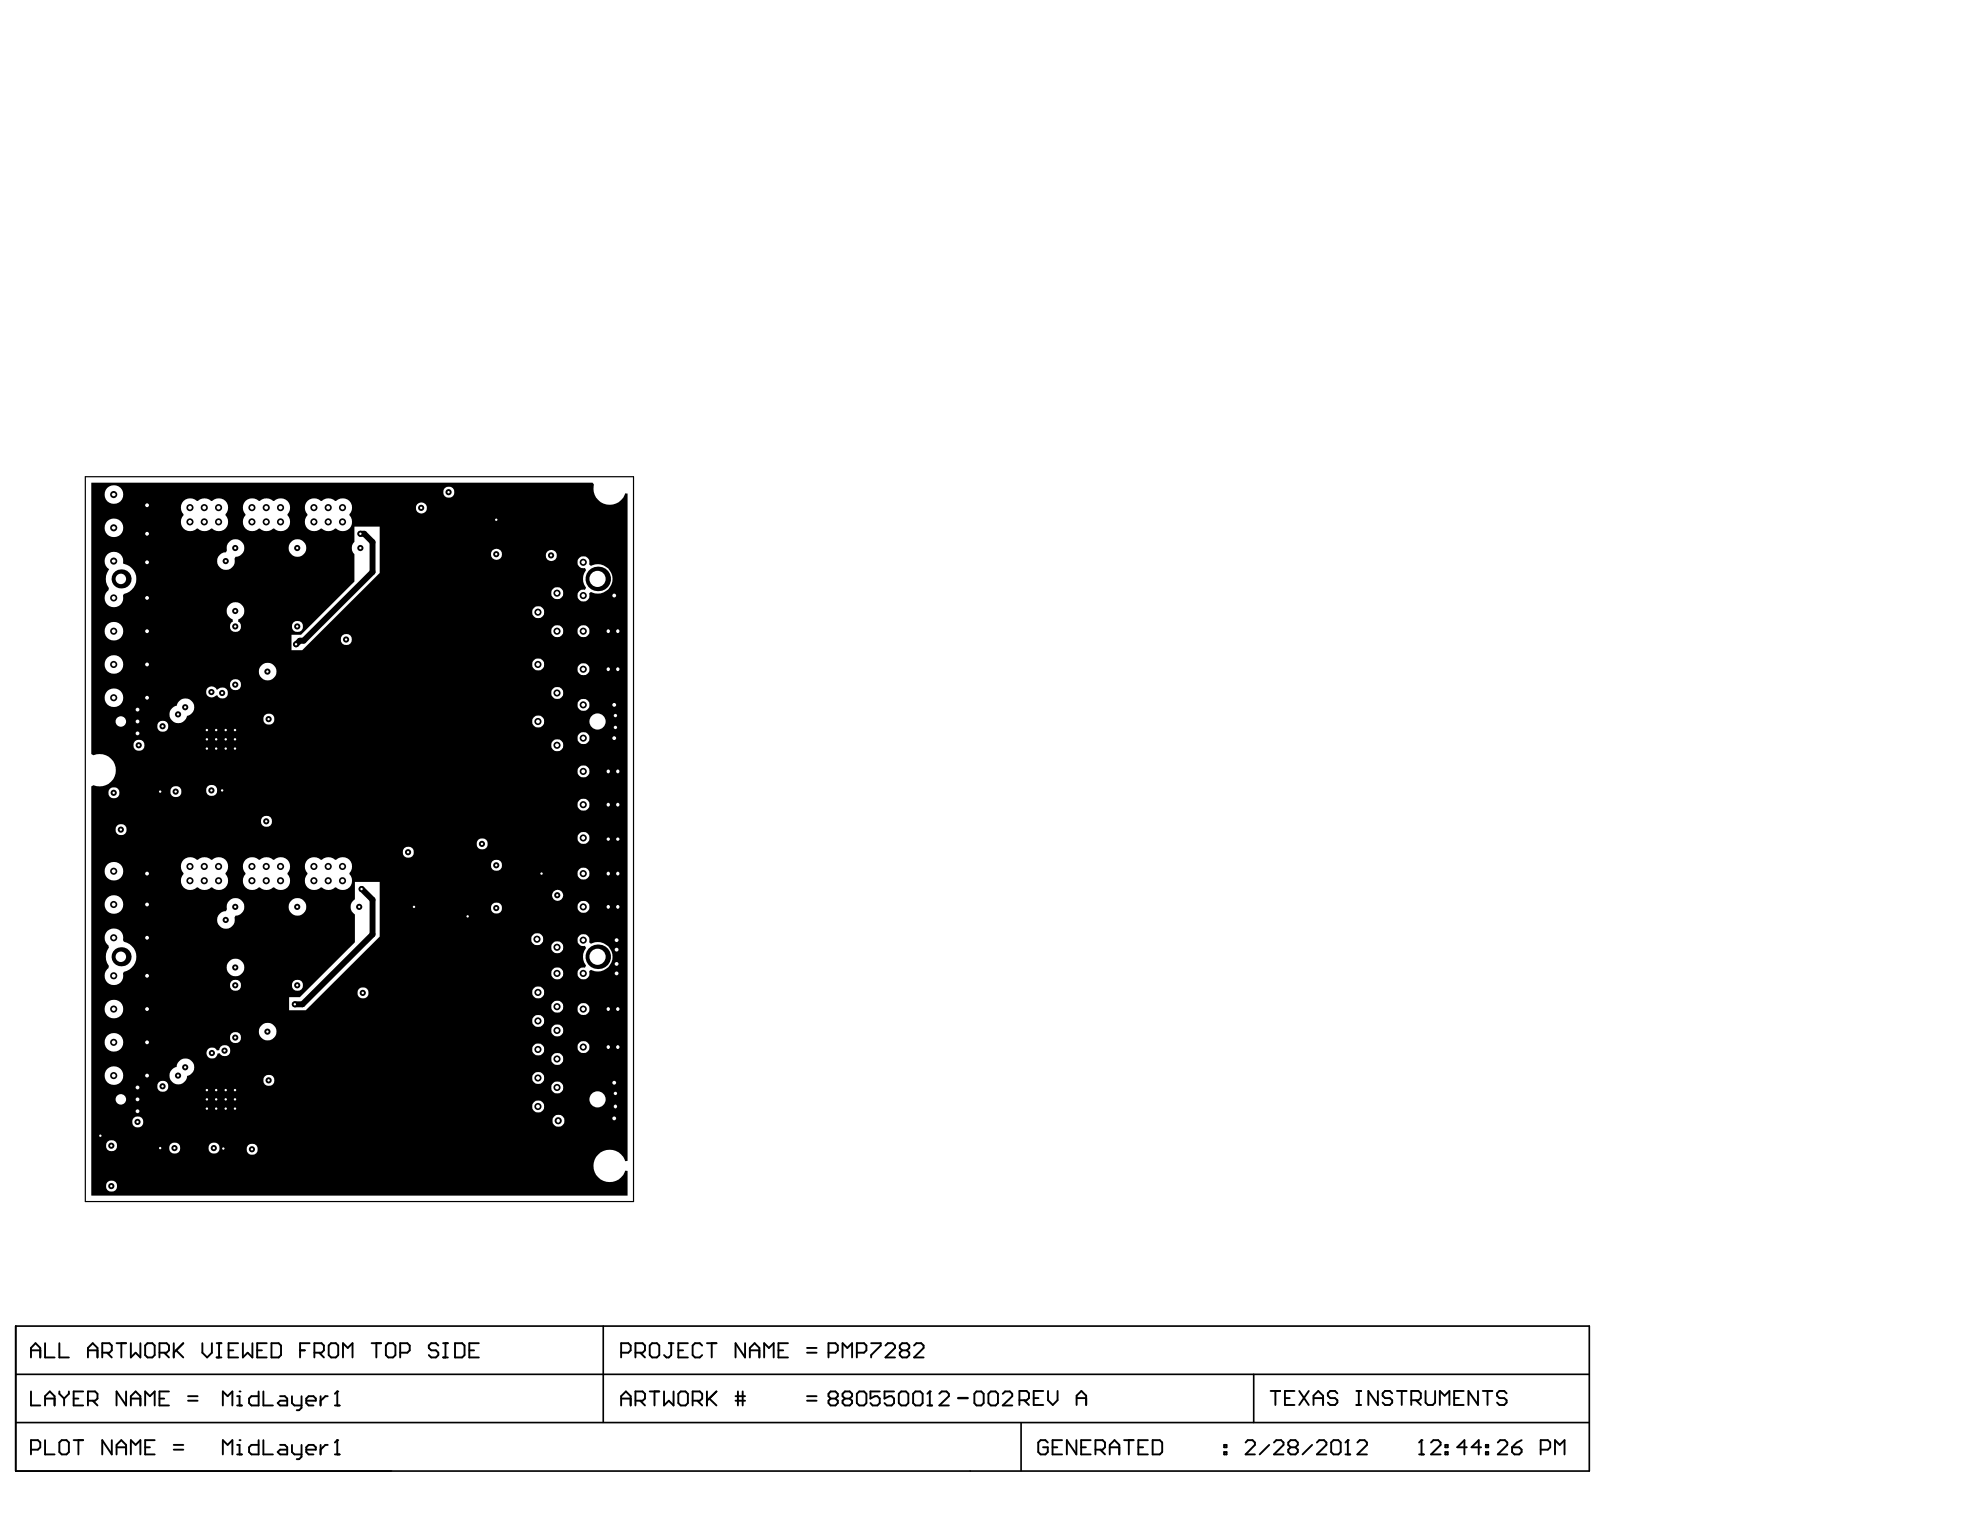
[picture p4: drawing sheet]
<svg xmlns="http://www.w3.org/2000/svg" width="279mm" height="216mm" viewBox="0 0 279 216" stroke-linecap="round" stroke-linejoin="round" font-family="sans-serif">
<path d="M12 67.3h77.4v102.3h-77.4z" fill="none" stroke="#000" stroke-width=".17"/>
<path d="M2.2 187.1h222v20.5h-222zM2.2 193.9h222M85.1 187.1v13.6M176.9 193.9v6.8M2.2 200.7h221.9M144 200.8v6.7" fill="none" stroke="#000" stroke-width=".24"/>
<path d="M135.2 197.3h1.3" fill="none" stroke="#000" stroke-width=".34"/>
<g fill="none" stroke="#000" stroke-width=".27">
<path d="M4.4 191.6v-1.4l.6-.7 .7 .7v1.4M4.4 196.3v2h1.3M4.4 190.5h1.3M6.4 189.5v2.1h1.3M6.4 198.3v-1.3l.6-.7 .7 .7v1.3M6.4 197.4h1.3M8.4 189.5v2.1h1.3M8.4 196.3v.4l.6 .7M9 197.4v.9M9.7 196.3v.4l-.7 .7M10.4 197.4h.7M11.7 196.3h-1.3v2h1.3"/>
<path d="M12.4 190.5h1.4M12.4 197.7h1l.4-.3v-.7l-.4-.4h-1v2M12.4 191.6v-1.4l.7-.7 .7 .7v1.4M13.1 197.7l.7 .6M14.4 190.9h1l.4-.4v-.6l-.4-.4h-1v2.1M15.1 190.9l.7 .7M16.4 189.5h1.4M17.1 189.5v2.1M17.8 196.3v2l-1.4-2v2M18.5 189.5v2.1l.6-.7 .7 .7v-2.1M18.5 198.3v-1.3l.6-.7 .7 .7v1.3M18.5 197.4h1.3"/>
<path d="M20.5 189.9l.3-.4h.7l.3 .4v1.3l-.3 .4h-.7l-.3-.4zM20.5 198.3v-2l.7 .7 .6-.7v2M22.5 190.9h1l.3-.4v-.6l-.3-.4h-1v2.1M22.5 197.4h.7M23.2 190.9l.6 .7M23.8 196.3h-1.3v2h1.3M24.5 189.5v2.1M24.8 190.5l1.1 1.1M25.9 189.5l-1.4 1.4M26.5 197.7h1.4M26.5 197h1.4M28.5 189.5v1.4l.7 .7 .7-.7v-1.4"/>
<path d="M30.6 189.5h.6M30.6 191.6h.6M30.9 189.5v2.1M31.4 198.3v-2l.7 .7 .7-.7v2M32.2 190.5h.7M33.5 198.3h.6M33.5 197h.3v1.3M33.6 189.5h-1.4v2.1h1.4M33.8 196.3h.1M34.3 189.5v2.1l.6-.7 .7 .7v-2.1M36.3 190.5h.7M36.5 196.3v2h-1l-.4-.3v-.6l.4-.4h1"/>
<path d="M37.2 196.3v2h1.3M37.6 189.5h-1.3v2.1h1.3M38.3 189.5h1l.3 .4v1.3l-.3 .4h-1zM39.5 197h.7l.3 .4v.9h-1l-.3-.3 .3-.3h1M41.2 197v1l.3 .3h1M42.3 190.5h.7M42.5 197v1.7l-.3 .3h-.3M43.2 197.7h1.4v-.3l-.4-.4h-.7l-.3 .4v.6l.3 .3h.7M43.7 189.5h-1.4v2.1M44.4 190.9h1l.3-.4v-.6l-.3-.4h-1v2.1M45 190.9l.7 .7M45.2 197v1.3"/>
<path d="M46.2 197h-.3l-.7 .7M46.4 189.9l.3-.4h.7l.3 .4v1.3l-.3 .4h-.7l-.3-.4zM47.2 198.3h.7M47.6 196.3h.1M47.6 196.3v2M47.6 196.3l-.4 .4M48.4 191.6v-2.1l.7 .7 .6-.7v2.1M52.4 189.5h1.4M53.1 189.5v2.1M54.4 189.9l.4-.4h.6l.4 .4v1.3l-.4 .4h-.6l-.4-.4zM56.5 190.9h1l.3-.4v-.6l-.3-.4h-1v2.1M61.8 189.9l-.3-.4h-.7l-.3 .4v.3l.3 .3h.7l.3 .4v.3l-.3 .4h-.7l-.3-.4"/>
<path d="M62.5 189.5h.7M62.5 191.6h.7M62.8 189.5v2.1M64.2 189.5h1l.3 .4v1.3l-.3 .4h-1zM66.2 190.5h.7M67.6 189.5h-1.4v2.1h1.4M87.6 190.9h1l.4-.4v-.6l-.4-.4h-1v2.1M87.6 198.3v-1.3l.7-.7 .7 .7v1.3M87.6 197.4h1.4M89.6 190.9h1.1l.3-.4v-.6l-.3-.4h-1.1v2.1M89.6 197.7h1.1l.3-.3v-.7l-.3-.4h-1.1v2M90.3 190.9l.7 .7"/>
<path d="M90.3 197.7l.7 .6M91.7 189.9l.3-.4h.7l.3 .4v1.3l-.3 .4h-.7l-.3-.4zM91.7 196.3h1.3M92.3 196.3v2M93.7 196.3v2l.7-.6 .6 .6v-2M94.4 189.5h.6M94.7 189.5v1.7l-.3 .4h-.4l-.3-.4M95.7 196.7l.3-.4h.7l.3 .4v1.3l-.3 .3h-.7l-.3-.3zM95.7 190.5h.7M97 189.5h-1.3v2.1h1.3M97.7 197.7h1l.4-.3v-.7l-.4-.4h-1v2M98.4 197.7l.7 .6"/>
<path d="M99.1 189.9l-.4-.4h-.6l-.4 .4v1.3l.4 .4h.6l.4-.4M99.7 189.5h1.4M99.7 196.3v2M99.7 197.7l1.4-1.4-1 1.1 1 .9M100.4 189.5v2.1M103.8 197.7h1.3M103.8 197h1.3M104.1 196.3v2M104.8 196.3v2M105.1 189.5v2.1l-1.3-2.1v2.1M105.8 190.5h1.3M105.8 191.6v-1.4l.7-.7 .6 .7v1.4"/>
<path d="M107.8 191.6v-2.1l.7 .7 .6-.7v2.1M109.8 190.5h.7M111.2 189.5h-1.4v2.1h1.4M113.9 190.9h1.3M113.9 190.2h1.3M113.9 197.7h1.3M113.9 197h1.3M116.9 190.9h1l.3-.4v-.6l-.3-.4h-1v2.1M117.2 197.4l-.3 .3v.3l.3 .3h.7l.3-.3v-.3l-.3-.3M117.2 197.4h.7M117.2 197.4l-.3-.4v-.3l.3-.4h.7l.3 .4v.3l-.3 .4M118.9 191.6v-2.1l.6 .7 .7-.7v2.1"/>
<path d="M119.2 197.4l-.3 .3v.3l.3 .3h.7l.3-.3v-.3l-.3-.3M119.2 197.4h.7M119.2 197.4l-.3-.4v-.3l.3-.4h.7l.3 .4v.3l-.3 .4M120.9 190.9h1l.3-.4v-.6l-.3-.4h-1v2.1M120.9 196.7l.3-.4h.7l.3 .4v1.3l-.3 .3h-.7l-.3-.3zM122.9 189.5h1.3v.4l-1.3 1.3v.4M124.1 196.3h-1.3v1.1l.6-.4h.4l.3 .4v.6l-.3 .3h-.7l-.3-.3M124.9 189.9l.4-.4h.6l.4 .4v.3l-1.4 1.4h1.4M126.1 196.3h-1.3v1.1l.7-.4h.3l.3 .4v.6l-.3 .3h-.7l-.3-.3M126.8 196.7l.3-.4h.7l.3 .4v1.3l-.3 .3h-.7l-.3-.3zM127.3 190.5l-.4-.3v-.3l.4-.4h.6l.4 .4v.3l-.4 .3M127.3 190.5l-.4 .4v.3l.4 .4h.6l.4-.4v-.3l-.4-.4"/>
<path d="M127.3 190.5h.6M128.8 196.7l.4-.4h.6l.4 .4v1.3l-.4 .3h-.6l-.4-.3zM129 189.9l.3-.4h.7l.3 .4v.3l-1.3 1.4h1.3M130.8 198.3h.7M131.2 196.3h.1M131.2 196.3v2M131.2 196.3l-.4 .4M132.5 196.7l.4-.4h.6l.4 .4v.3l-1.4 1.3h1.4M137.8 196.3h.6l.4 .4v1.3l-.4 .3h-.6l-.3-.3v-1.3zM139.4 196.7l.4-.4h.7l.3 .4v1.3l-.3 .3h-.7l-.4-.3zM141.5 196.7l.3-.4h.7l.3 .4v.3l-1.3 1.3h1.3M143.8 197.6h1l.4-.3v-.7l-.4-.3h-1v2"/>
<path d="M144.5 197.6l.7 .7M145.8 197.3h.7M147.2 196.3h-1.4v2h1.4M147.8 196.3v1.3l.7 .7 .7-.7v-1.3M151.9 197.3h1.3M151.9 198.3v-1.3l.7-.7 .6 .7v1.3M179.3 196.3h1.3M179.9 196.3v2M181.3 197.3h.6M182.6 196.3h-1.3v2h1.3M183.3 196.3l1.3 2M184.6 196.3l-1.3 2"/>
<path d="M185.3 197.3h1.4M185.3 198.3v-1.3l.7-.7 .7 .7v1.3M188.7 196.6l-.4-.3h-.6l-.4 .3v.4l.4 .3h.6l.4 .3v.3l-.4 .4h-.6l-.4-.4M191.4 196.3h.6M191.4 198.3h.6M191.7 196.3v2M194.4 196.3v2l-1.4-2v2M196.4 196.6l-.3-.3h-.7l-.3 .3v.4l.3 .3h.7l.3 .3v.3l-.3 .4h-.7l-.3-.4M197.1 196.3h1.3M197.7 196.3v2M199.1 197.6h1l.3-.3v-.7l-.3-.3h-1v2M199.8 197.6l.6 .7"/>
<path d="M201.1 196.3v1.6l.3 .4h.7l.4-.4v-1.6M203.1 198.3v-2l.7 .7 .7-.7v2M205.1 197.3h.7M206.5 196.3h-1.4v2h1.4M208.5 196.3v2l-1.3-2v2M209.2 196.3h1.3M209.9 196.3v2M212.5 196.6l-.3-.3h-.7l-.3 .3v.4l.3 .3h.7l.3 .3v.3l-.3 .4h-.7l-.3-.4M4.4 204.6h.9l.4-.4v-.6l-.4-.4h-.9v2M6.4 203.2v2h1.3M8.4 203.6l.3-.4h.7l.3 .4v1.3l-.3 .3h-.7l-.3-.3zM10.4 203.2h1.3"/>
<path d="M11.1 203.2v2M15.8 203.2v2l-1.4-2v2M16.4 205.2v-1.3l.7-.7 .7 .7v1.3M16.4 204.2h1.4M18.5 205.2v-2l.6 .7 .7-.7v2M20.5 204.2h.7M21.8 203.2h-1.3v2h1.3M24.5 204.6h1.4M24.5 203.9h1.4M31.4 205.2v-2l.7 .7 .7-.7v2M33.5 205.2h.6M33.5 203.9h.3v1.3"/>
<path d="M33.8 203.2h.1M36.5 203.2v2h-1l-.4-.3v-.7l.4-.3h1M37.2 203.2v2h1.3M39.5 203.9h.7l.3 .3v1h-1l-.3-.3 .3-.3h1M41.2 203.9v1l.3 .3h1M42.5 203.9v1.7l-.3 .3h-.3M43.2 204.6h1.4v-.4l-.4-.3h-.7l-.3 .3v.7l.3 .3h.7M45.2 203.9v1.3M46.2 203.9h-.3l-.7 .7M47.2 205.2h.7M47.6 203.2h.1M47.6 203.2v2"/>
<path d="M47.6 203.2l-.4 .4M147.8 203.6l-.3-.4h-.7l-.3 .4v1.3l.3 .3h.7l.3-.3v-.7h-.7M148.5 204.2h.7M149.8 203.2h-1.3v2h1.3M151.9 203.2v2l-1.4-2v2M152.5 204.2h.7M153.9 203.2h-1.4v2h1.4M154.5 204.6h1l.4-.4v-.6l-.4-.4h-1v2M155.2 204.6l.7 .6M156.6 204.2h1.3M156.6 205.2v-1.3l.6-.7 .7 .7v1.3M158.6 203.2h1.3"/>
<path d="M159.2 203.2v2M160.6 204.2h.7M161.9 203.2h-1.3v2h1.3M162.6 203.2h1l.4 .4v1.3l-.4 .3h-1zM172.7 204.9h.3v.3h-.3zM172.7 203.9h.3v.3h-.3zM175.7 203.6l.3-.4h.7l.3 .4v.3l-1.3 1.3h1.3M179.1 203.9l-1.4 1.3M179.7 203.6l.4-.4h.6l.4 .4v.3l-1.4 1.3h1.4M182.1 204.2l-.4-.3v-.3l.4-.4h.7l.3 .4v.3l-.3 .3M182.1 204.2l-.4 .4v.3l.4 .3h.7l.3-.3v-.3l-.3-.4M182.1 204.2h.7"/>
<path d="M185.1 203.9l-1.3 1.3M185.8 203.6l.3-.4h.7l.3 .4v.3l-1.3 1.3h1.3M187.8 203.6l.3-.4h.7l.3 .4v1.3l-.3 .3h-.7l-.3-.3zM189.8 205.2h.7M190.1 203.2h.1M190.1 203.2v2M190.1 203.2l-.3 .4M191.5 203.6l.3-.4h.7l.3 .4v.3l-1.3 1.3h1.3M200.2 205.2h.7M200.5 203.2h.1M200.5 203.2v2M200.5 203.2l-.3 .4"/>
<path d="M201.9 203.6l.3-.4h.7l.3 .4v.3l-1.3 1.3h1.3M203.9 204.9h.3v.3h-.3zM203.9 203.9h.3v.3h-.3zM206.9 204.2h-1.3l1-1v2M208.9 204.2h-1.3l1-1v2M209.6 204.9h.4v.3h-.4zM209.6 203.9h.4v.3h-.4zM211.3 203.6l.3-.4h.7l.3 .4v.3l-1.3 1.3h1.3M213.3 204.2h1l.4 .4v.3l-.4 .3h-.6l-.4-.3zM214.7 203.2l-.7 .4-.7 .6M217.4 204.6h1l.3-.4v-.6l-.3-.4h-1v2M219.4 205.2v-2l.6 .7 .7-.7v2"/>
</g>
<g fill="#000">
<path d="M12.9 68.1h70.7l.2 .3a2.29 2.29 0 0 0 1.6 2.7 2.29 2.29 0 0 0 2.8-1.5l.3 .1v94.1l-.3 .1a2.29 2.29 0 0 0-3.5-1.2 2.29 2.29 0 0 0 0 3.7 2.29 2.29 0 0 0 3.5-1.2h.3v3.5h-75.6v-57.7l.3-.2a2.29 2.29 0 0 0 3.1-2.1 2.29 2.29 0 0 0-3.1-2.1l-.3-.2zM62.5 69.5a.8 .8 0 0 0 1.6 0 .8 .8 0 0 0-1.6 0zM43.4 70.7a1.38 1.38 0 0 0 0 1.9v.1a1.33 1.33 0 0 0 0 1.9 1.33 1.33 0 0 0 1.9 0h.1a1.39 1.39 0 0 0 1.9 0h.1a1.33 1.33 0 0 0 1.9 0 1.33 1.33 0 0 0 0-1.9v-.1a1.33 1.33 0 0 0 0-1.9 1.33 1.33 0 0 0-1.9 0h-.1a1.39 1.39 0 0 0-1.9 0h-.1a1.39 1.39 0 0 0-1.9 0zM34.6 70.7a1.38 1.38 0 0 0 0 1.9v.1a1.33 1.33 0 0 0 0 1.9 1.33 1.33 0 0 0 1.9 0h.2a1.39 1.39 0 0 0 1.8 0h.2a1.33 1.33 0 0 0 1.8 0 1.33 1.33 0 0 0 .1-1.9v-.1a1.33 1.33 0 0 0-.1-1.9 1.33 1.33 0 0 0-1.8 0h-.2a1.39 1.39 0 0 0-1.8 0h-.2a1.39 1.39 0 0 0-1.9 0zM25.9 70.7a1.38 1.38 0 0 0 0 1.9v.1a1.33 1.33 0 0 0 0 1.9 1.33 1.33 0 0 0 1.9 0h.1a1.39 1.39 0 0 0 1.9 0h.1a1.33 1.33 0 0 0 1.9 0 1.33 1.33 0 0 0 0-1.9v-.1a1.33 1.33 0 0 0 0-1.9 1.33 1.33 0 0 0-1.9 0h-.1a1.39 1.39 0 0 0-1.9 0h-.1a1.39 1.39 0 0 0-1.9 0zM14.8 69.8a1.32 1.32 0 0 0 2.6 0 1.32 1.32 0 0 0-2.6 0zM58.7 71.7a.79 .79 0 0 0 1.5 0 .79 .79 0 0 0-1.5 0zM14.8 74.5a1.32 1.32 0 0 0 2.6 0 1.32 1.32 0 0 0-2.6 0zM40.7 77.3a1.25 1.25 0 0 0 2.5 0 1.25 1.25 0 0 0-2.5 0zM32.3 76.5a1.18 1.18 0 0 0-.3 1.2l-.1 .2a1.24 1.24 0 0 0-1.2 1.4 1.24 1.24 0 0 0 1.4 1.1 1.24 1.24 0 0 0 1-1.6l.1-.2a1.24 1.24 0 0 0 1.2-1.7 1.24 1.24 0 0 0-2.1-.4zM69.2 78.2a.8 .8 0 0 0 1.6 0 .8 .8 0 0 0-1.6 0zM77 78.4a.8 .8 0 0 0 1.6 0 .8 .8 0 0 0-1.6 0zM81.7 78.7a.83 .83 0 0 0-.1 1.1 .83 .83 0 0 0 .9 .3l.2 .4a1.98 1.98 0 0 0 0 2.4l-.2 .3a.85 .85 0 0 0-1 .9 .85 .85 0 0 0 1 .8 .85 .85 0 0 0 .6-1.2l.3-.2a2.08 2.08 0 0 0 3-1.8 2.08 2.08 0 0 0-3-1.9l-.3-.2a.86 .86 0 0 0-.3-1 .86 .86 0 0 0-1.1 .1zM77.7 83.7a.9 .9 0 0 0 1.8 0 .9 .9 0 0 0-1.8 0zM15.1 78.2a1.35 1.35 0 0 0 .3 2.1 2.16 2.16 0 0 0 0 2.7l-.1 .3a1.32 1.32 0 0 0 .3 2.3 1.32 1.32 0 0 0 1.8-1.6l.1-.2a2.18 2.18 0 0 0 1.7-2.2 2.18 2.18 0 0 0-1.8-2.1 1.33 1.33 0 0 0-.7-1.5 1.33 1.33 0 0 0-1.6 .2zM75.1 86.4a.85 .85 0 0 0 1.7 0 .85 .85 0 0 0-1.7 0zM41.2 88.4a.8 .8 0 0 0 1.6 0 .8 .8 0 0 0-1.6 0zM32.3 85.3a1.22 1.22 0 0 0 .5 2.1l.1 .3a.77 .77 0 0 0-.3 1.2 .77 .77 0 0 0 1.2 0 .77 .77 0 0 0-.2-1.2v-.3a1.24 1.24 0 0 0 .7-1.8 1.24 1.24 0 0 0-2-.3zM81.4 89.1a.9 .9 0 0 0 1.8 0 .9 .9 0 0 0-1.8 0zM77.7 89.1a.9 .9 0 0 0 1.8 0 .9 .9 0 0 0-1.8 0zM14.8 89.1a1.32 1.32 0 0 0 2.6 0 1.32 1.32 0 0 0-2.6 0zM48.1 90.3a.8 .8 0 0 0 1.6 0 .8 .8 0 0 0-1.6 0zM50 74.3v2.2a1.21 1.21 0 0 0 0 1.7v3.9l-7.5 7.5h-1.4v2.2h1.5l11-10.9v-6.6zM75.1 93.8a.85 .85 0 0 0 1.7 0 .85 .85 0 0 0-1.7 0zM14.8 93.8a1.32 1.32 0 0 0 2.6 0 1.32 1.32 0 0 0-2.6 0zM81.4 94.5a.9 .9 0 0 0 1.8 0 .9 .9 0 0 0-1.8 0zM36.5 94.8a1.25 1.25 0 0 0 2.5 0 1.25 1.25 0 0 0-2.5 0zM32.4 96.6a.8 .8 0 0 0 1.6 0 .8 .8 0 0 0-1.6 0zM29.3 97.1a.8 .8 0 0 0 0 1.1 .8 .8 0 0 0 1.1 0l.2-.1a.8 .8 0 0 0 1.2 .4 .8 .8 0 0 0 .2-1.2 .8 .8 0 0 0-1.2-.1l-.2 .2a.81 .81 0 0 0-1.3-.3zM77.7 97.8a.9 .9 0 0 0 1.8 0 .9 .9 0 0 0-1.8 0zM14.8 98.5a1.32 1.32 0 0 0 2.6 0 1.32 1.32 0 0 0-2.6 0zM81.4 99.5a.9 .9 0 0 0 1.8 0 .9 .9 0 0 0-1.8 0zM24.3 99.9a1.24 1.24 0 0 0 .3 2 1.24 1.24 0 0 0 1.8-.9 1.23 1.23 0 0 0 .6-2.1 1.23 1.23 0 0 0-2.1 .7l-.4 .1zM37.1 101.5a.8 .8 0 0 0 1.6 0 .8 .8 0 0 0-1.6 0zM75.1 101.8a.85 .85 0 0 0 1.7 0 .85 .85 0 0 0-1.7 0zM22.2 102.5a.8 .8 0 0 0 1.6 0 .8 .8 0 0 0-1.6 0zM81.4 104.2a.9 .9 0 0 0 1.8 0 .9 .9 0 0 0-1.8 0zM18.8 105.2a.8 .8 0 0 0 1.6 0 .8 .8 0 0 0-1.6 0zM77.7 105.2a.9 .9 0 0 0 1.8 0 .9 .9 0 0 0-1.8 0zM81.4 108.9a.9 .9 0 0 0 1.8 0 .9 .9 0 0 0-1.8 0zM29.1 111.6a.8 .8 0 0 0 1.6 0 .8 .8 0 0 0-1.6 0zM24 111.7a.8 .8 0 0 0 1.6 0 .8 .8 0 0 0-1.6 0zM15.3 111.9a.8 .8 0 0 0 1.6 0 .8 .8 0 0 0-1.6 0zM81.4 113.6a.9 .9 0 0 0 1.8 0 .9 .9 0 0 0-1.8 0zM36.8 115.9a.8 .8 0 0 0 1.6 0 .8 .8 0 0 0-1.6 0zM16.3 117.1a.8 .8 0 0 0 1.6 0 .8 .8 0 0 0-1.6 0zM81.4 118.3a.9 .9 0 0 0 1.8 0 .9 .9 0 0 0-1.8 0zM67.2 119.1a.8 .8 0 0 0 1.6 0 .8 .8 0 0 0-1.6 0zM56.8 120.3a.8 .8 0 0 0 1.6 0 .8 .8 0 0 0-1.6 0zM43.4 121.3a1.38 1.38 0 0 0 0 1.9v.1a1.33 1.33 0 0 0 0 1.9 1.33 1.33 0 0 0 1.9 0h.1a1.39 1.39 0 0 0 1.9 0h.1a1.33 1.33 0 0 0 1.9 0 1.33 1.33 0 0 0 0-1.9v-.1a1.33 1.33 0 0 0 0-1.9 1.33 1.33 0 0 0-1.9 0h-.1a1.39 1.39 0 0 0-1.9 0h-.1a1.39 1.39 0 0 0-1.9 0zM34.6 121.3a1.38 1.38 0 0 0 0 1.9v.1a1.33 1.33 0 0 0 0 1.9 1.33 1.33 0 0 0 1.9 0h.2a1.39 1.39 0 0 0 1.8 0h.2a1.33 1.33 0 0 0 1.8 0 1.33 1.33 0 0 0 .1-1.9v-.1a1.33 1.33 0 0 0-.1-1.9 1.33 1.33 0 0 0-1.8 0h-.2a1.39 1.39 0 0 0-1.8 0h-.2a1.39 1.39 0 0 0-1.9 0zM25.9 121.3a1.38 1.38 0 0 0 0 1.9v.1a1.33 1.33 0 0 0 0 1.9 1.33 1.33 0 0 0 1.9 0h.1a1.39 1.39 0 0 0 1.9 0h.1a1.33 1.33 0 0 0 1.9 0 1.33 1.33 0 0 0 0-1.9v-.1a1.33 1.33 0 0 0 0-1.9 1.33 1.33 0 0 0-1.9 0h-.1a1.39 1.39 0 0 0-1.9 0h-.1a1.39 1.39 0 0 0-1.9 0zM69.2 122.1a.8 .8 0 0 0 1.6 0 .8 .8 0 0 0-1.6 0zM81.4 123.3a.9 .9 0 0 0 1.8 0 .9 .9 0 0 0-1.8 0zM14.8 123a1.32 1.32 0 0 0 2.6 0 1.32 1.32 0 0 0-2.6 0zM77.9 126.3a.8 .8 0 0 0 1.6 0 .8 .8 0 0 0-1.6 0zM81.4 128a.9 .9 0 0 0 1.8 0 .9 .9 0 0 0-1.8 0zM69.2 128.2a.8 .8 0 0 0 1.6 0 .8 .8 0 0 0-1.6 0zM14.8 127.6a1.32 1.32 0 0 0 2.6 0 1.32 1.32 0 0 0-2.6 0zM40.7 128a1.25 1.25 0 0 0 2.5 0 1.25 1.25 0 0 0-2.5 0zM32.3 127.1a1.18 1.18 0 0 0-.3 1.2l-.1 .3a1.24 1.24 0 0 0-1.2 1.3 1.24 1.24 0 0 0 1.4 1.1 1.24 1.24 0 0 0 1-1.5l.1-.3a1.24 1.24 0 0 0 1.2-1.7 1.24 1.24 0 0 0-2.1-.4zM74.9 132.5a.85 .85 0 0 0 1.7 0 .85 .85 0 0 0-1.7 0zM77.7 133.7a.9 .9 0 0 0 1.8 0 .9 .9 0 0 0-1.8 0zM81.7 132.1a.83 .83 0 0 0-.1 1 .83 .83 0 0 0 .9 .4l.2 .3a1.98 1.98 0 0 0 0 2.5l-.2 .3a.85 .85 0 0 0-1 .8 .85 .85 0 0 0 1 .8 .85 .85 0 0 0 .6-1.1l.3-.2a2.08 2.08 0 0 0 3-1.9 2.08 2.08 0 0 0-3-1.8l-.3-.2a.86 .86 0 0 0-.3-1.1 .86 .86 0 0 0-1.1 .2zM32 136.5a1.25 1.25 0 0 0 2.5 0 1.25 1.25 0 0 0-2.5 0zM77.7 137.4a.9 .9 0 0 0 1.8 0 .9 .9 0 0 0-1.8 0zM15.1 131.4a1.36 1.36 0 0 0 .2 2l.1 .3a2.08 2.08 0 0 0 0 2.6l-.1 .3a1.32 1.32 0 0 0 .3 2.3 1.32 1.32 0 0 0 1.8-1.5l.1-.3a2.15 2.15 0 0 0 1.7-2.1 2.15 2.15 0 0 0-1.7-2.1l-.1-.2a1.33 1.33 0 0 0-.7-1.5 1.33 1.33 0 0 0-1.6 .2zM41.2 139.1a.8 .8 0 0 0 1.6 0 .8 .8 0 0 0-1.6 0zM32.4 139.1a.8 .8 0 0 0 1.6 0 .8 .8 0 0 0-1.6 0zM50.4 140.1a.8 .8 0 0 0 1.6 0 .8 .8 0 0 0-1.6 0zM75.1 140.1a.85 .85 0 0 0 1.7 0 .85 .85 0 0 0-1.7 0zM50.1 124.4v2.5a1.25 1.25 0 0 0 0 2.1v4l-7.8 7.7h-1.5v1.9h2.3l10.5-10.4v-7.8zM77.7 142.1a.9 .9 0 0 0 1.8 0 .9 .9 0 0 0-1.8 0zM81.4 142.4a.9 .9 0 0 0 1.8 0 .9 .9 0 0 0-1.8 0zM14.8 142.4a1.32 1.32 0 0 0 2.6 0 1.32 1.32 0 0 0-2.6 0zM75.1 144.1a.85 .85 0 0 0 1.7 0 .85 .85 0 0 0-1.7 0zM77.7 145.4a.9 .9 0 0 0 1.8 0 .9 .9 0 0 0-1.8 0zM36.5 145.6a1.25 1.25 0 0 0 2.5 0 1.25 1.25 0 0 0-2.5 0zM32.4 146.4a.8 .8 0 0 0 1.6 0 .8 .8 0 0 0-1.6 0zM29.4 148a.79 .79 0 0 0 .2 1.3 .79 .79 0 0 0 1.1-.6l.3-.1a.78 .78 0 0 0 1.2 .3 .78 .78 0 0 0-.1-1.3 .78 .78 0 0 0-1.2 .6h-.3a.76 .76 0 0 0-1.2-.2zM14.8 147.1a1.32 1.32 0 0 0 2.6 0 1.32 1.32 0 0 0-2.6 0zM81.4 147.8a.9 .9 0 0 0 1.8 0 .9 .9 0 0 0-1.8 0zM75.1 148.1a.85 .85 0 0 0 1.7 0 .85 .85 0 0 0-1.7 0zM77.7 149.4a.9 .9 0 0 0 1.8 0 .9 .9 0 0 0-1.8 0zM75.1 152.1a.85 .85 0 0 0 1.7 0 .85 .85 0 0 0-1.7 0zM25.3 149.7l-.4 .6v.3a1.24 1.24 0 0 0-1 1.3 1.24 1.24 0 0 0 1.3 1.1 1.24 1.24 0 0 0 1.2-1.2 1.24 1.24 0 0 0 .9-1.8 1.24 1.24 0 0 0-2-.3zM14.8 151.8a1.32 1.32 0 0 0 2.6 0 1.32 1.32 0 0 0-2.6 0zM37.1 152.5a.8 .8 0 0 0 1.6 0 .8 .8 0 0 0-1.6 0zM22.2 153.3a.8 .8 0 0 0 1.6 0 .8 .8 0 0 0-1.6 0zM77.7 153.5a.9 .9 0 0 0 1.8 0 .9 .9 0 0 0-1.8 0zM75.1 156.2a.85 .85 0 0 0 1.7 0 .85 .85 0 0 0-1.7 0zM77.9 158.2a.85 .85 0 0 0 1.7 0 .85 .85 0 0 0-1.7 0zM18.6 158.3a.8 .8 0 0 0 1.6 0 .8 .8 0 0 0-1.6 0zM14.9 161.7a.8 .8 0 0 0 1.6 0 .8 .8 0 0 0-1.6 0zM29.4 162a.8 .8 0 0 0 1.6 0 .8 .8 0 0 0-1.6 0zM23.9 162a.79 .79 0 0 0 1.5 0 .79 .79 0 0 0-1.5 0zM34.8 162.2a.8 .8 0 0 0 1.6 0 .8 .8 0 0 0-1.6 0zM14.9 167.4a.8 .8 0 0 0 1.6 0 .8 .8 0 0 0-1.6 0z"/>
<circle cx="86.8" cy="154.3" r=".5"/>
</g>
<path d="M50.9 75.3h.5l1.2 1.2v4.2l-9.8 9.7h-.5l-.5 .5M51 125.5l1.6 1.5v4.9l-9.9 9.8h-1.1" fill="none" stroke="#000" stroke-width=".84"/>
<circle cx="86.8" cy="154.3" r=".24" fill="#fff"/>
<circle cx="86.8" cy="156.1" r=".5" fill="#000"/>
<circle cx="86.8" cy="156.2" r=".25" fill="#fff"/>
<circle cx="86.8" cy="101" r=".5" fill="#000"/>
<circle cx="86.8" cy="101" r=".24" fill="#fff"/>
<circle cx="86.8" cy="102.7" r=".5" fill="#000"/>
<circle cx="86.8" cy="102.7" r=".24" fill="#fff"/>
<circle cx="20.7" cy="98.5" r=".5" fill="#000"/>
<circle cx="20.7" cy="98.5" r=".27" fill="#fff"/>
<circle cx="20.7" cy="151.8" r=".5" fill="#000"/>
<circle cx="20.7" cy="151.8" r=".27" fill="#fff"/>
<circle cx="16" cy="111.9" r=".44" fill="#000"/>
<circle cx="16" cy="111.9" r=".17" fill="#fff"/>
<circle cx="15.7" cy="167.4" r=".44" fill="#000"/>
<circle cx="15.7" cy="167.4" r=".17" fill="#fff"/>
<circle cx="78.6" cy="126.3" r=".44" fill="#000"/>
<circle cx="78.6" cy="126.3" r=".17" fill="#fff"/>
<circle cx="66" cy="129.3" r=".44" fill="#000"/>
<circle cx="66" cy="129.3" r=".17" fill="#fff"/>
<circle cx="29.8" cy="97.7" r=".44" fill="#000"/>
<circle cx="29.8" cy="97.7" r=".17" fill="#fff"/>
<circle cx="70" cy="128.1" r=".44" fill="#000"/>
<circle cx="70" cy="128.1" r=".17" fill="#fff"/>
<circle cx="70" cy="122.1" r=".44" fill="#000"/>
<circle cx="70" cy="122.1" r=".17" fill="#fff"/>
<circle cx="37.6" cy="115.9" r=".44" fill="#000"/>
<circle cx="37.6" cy="115.9" r=".17" fill="#fff"/>
<circle cx="17" cy="117.1" r=".44" fill="#000"/>
<circle cx="17" cy="117.1" r=".17" fill="#fff"/>
<circle cx="22.6" cy="111.7" r=".44" fill="#000"/>
<circle cx="22.6" cy="111.7" r=".17" fill="#fff"/>
<circle cx="24.8" cy="111.7" r=".44" fill="#000"/>
<circle cx="24.8" cy="111.7" r=".17" fill="#fff"/>
<circle cx="31.7" cy="148.3" r=".44" fill="#000"/>
<circle cx="31.7" cy="148.3" r=".17" fill="#fff"/>
<circle cx="22.9" cy="153.3" r=".44" fill="#000"/>
<circle cx="22.9" cy="153.3" r=".17" fill="#fff"/>
<circle cx="31.5" cy="162.1" r=".44" fill="#000"/>
<circle cx="31.5" cy="162.1" r=".17" fill="#fff"/>
<circle cx="51" cy="125.5" r=".44" fill="#000"/>
<circle cx="51" cy="125.5" r=".17" fill="#fff"/>
<circle cx="30.5" cy="155.1" r=".34" fill="#000"/>
<circle cx="30.5" cy="155.1" r=".17" fill="#fff"/>
<circle cx="30.5" cy="153.8" r=".34" fill="#000"/>
<circle cx="30.5" cy="153.8" r=".17" fill="#fff"/>
<circle cx="31.8" cy="155.1" r=".34" fill="#000"/>
<circle cx="31.8" cy="155.1" r=".17" fill="#fff"/>
<circle cx="31.8" cy="153.8" r=".34" fill="#000"/>
<circle cx="31.8" cy="153.8" r=".17" fill="#fff"/>
<circle cx="33.2" cy="155.1" r=".34" fill="#000"/>
<circle cx="33.2" cy="155.1" r=".17" fill="#fff"/>
<circle cx="33.2" cy="153.8" r=".34" fill="#000"/>
<circle cx="33.2" cy="153.8" r=".17" fill="#fff"/>
<circle cx="33.2" cy="156.4" r=".34" fill="#000"/>
<circle cx="33.2" cy="156.4" r=".17" fill="#fff"/>
<circle cx="31.8" cy="156.4" r=".34" fill="#000"/>
<circle cx="31.8" cy="156.4" r=".17" fill="#fff"/>
<circle cx="30.5" cy="156.4" r=".34" fill="#000"/>
<circle cx="30.5" cy="156.4" r=".17" fill="#fff"/>
<circle cx="29.2" cy="156.4" r=".34" fill="#000"/>
<circle cx="29.2" cy="156.4" r=".17" fill="#fff"/>
<circle cx="29.2" cy="153.8" r=".34" fill="#000"/>
<circle cx="29.2" cy="153.8" r=".17" fill="#fff"/>
<circle cx="29.2" cy="155.1" r=".34" fill="#000"/>
<circle cx="29.2" cy="155.1" r=".17" fill="#fff"/>
<circle cx="30.2" cy="162" r=".44" fill="#000"/>
<circle cx="30.2" cy="162" r=".17" fill="#fff"/>
<circle cx="37.9" cy="152.5" r=".44" fill="#000"/>
<circle cx="37.9" cy="152.5" r=".17" fill="#fff"/>
<circle cx="33.2" cy="139" r=".44" fill="#000"/>
<circle cx="33.2" cy="139" r=".17" fill="#fff"/>
<circle cx="41.9" cy="139" r=".44" fill="#000"/>
<circle cx="41.9" cy="139" r=".17" fill="#fff"/>
<circle cx="50.7" cy="128" r=".44" fill="#000"/>
<circle cx="50.7" cy="128" r=".17" fill="#fff"/>
<circle cx="41.9" cy="128" r=".44" fill="#000"/>
<circle cx="41.9" cy="128" r=".17" fill="#fff"/>
<circle cx="33.2" cy="128" r=".44" fill="#000"/>
<circle cx="33.2" cy="128" r=".17" fill="#fff"/>
<circle cx="35.5" cy="162.2" r=".44" fill="#000"/>
<circle cx="35.5" cy="162.2" r=".17" fill="#fff"/>
<circle cx="31.3" cy="111.5" r=".44" fill="#000"/>
<circle cx="31.3" cy="111.5" r=".17" fill="#fff"/>
<circle cx="29.8" cy="111.5" r=".44" fill="#000"/>
<circle cx="29.8" cy="111.5" r=".17" fill="#fff"/>
<circle cx="33.2" cy="96.6" r=".44" fill="#000"/>
<circle cx="33.2" cy="96.6" r=".17" fill="#fff"/>
<circle cx="41.9" cy="77.3" r=".44" fill="#000"/>
<circle cx="41.9" cy="77.3" r=".17" fill="#fff"/>
<circle cx="33.2" cy="88.4" r=".44" fill="#000"/>
<circle cx="33.2" cy="88.4" r=".17" fill="#fff"/>
<circle cx="50.8" cy="77.3" r=".44" fill="#000"/>
<circle cx="50.8" cy="77.3" r=".17" fill="#fff"/>
<circle cx="41.9" cy="88.4" r=".44" fill="#000"/>
<circle cx="41.9" cy="88.4" r=".17" fill="#fff"/>
<circle cx="48.8" cy="90.2" r=".44" fill="#000"/>
<circle cx="48.8" cy="90.2" r=".17" fill="#fff"/>
<circle cx="31.3" cy="97.8" r=".44" fill="#000"/>
<circle cx="31.3" cy="97.8" r=".17" fill="#fff"/>
<circle cx="26.1" cy="99.8" r=".44" fill="#000"/>
<circle cx="26.1" cy="99.8" r=".17" fill="#fff"/>
<circle cx="25.1" cy="100.8" r=".44" fill="#000"/>
<circle cx="25.1" cy="100.8" r=".17" fill="#fff"/>
<circle cx="41.8" cy="90.9" r=".44" fill="#000"/>
<circle cx="41.8" cy="90.9" r=".17" fill="#fff"/>
<circle cx="37.9" cy="101.5" r=".44" fill="#000"/>
<circle cx="37.9" cy="101.5" r=".17" fill="#fff"/>
<circle cx="70" cy="78.2" r=".44" fill="#000"/>
<circle cx="70" cy="78.2" r=".17" fill="#fff"/>
<circle cx="70" cy="73.3" r=".44" fill="#000"/>
<circle cx="70" cy="73.3" r=".17" fill="#fff"/>
<circle cx="57.6" cy="120.3" r=".44" fill="#000"/>
<circle cx="57.6" cy="120.3" r=".17" fill="#fff"/>
<circle cx="58.4" cy="128" r=".44" fill="#000"/>
<circle cx="58.4" cy="128" r=".17" fill="#fff"/>
<circle cx="20.7" cy="123.3" r=".5" fill="#000"/>
<circle cx="20.7" cy="123.3" r=".27" fill="#fff"/>
<circle cx="20.7" cy="127.6" r=".5" fill="#000"/>
<circle cx="20.7" cy="127.6" r=".27" fill="#fff"/>
<circle cx="20.7" cy="132.3" r=".5" fill="#000"/>
<circle cx="20.7" cy="132.3" r=".27" fill="#fff"/>
<circle cx="20.7" cy="137.7" r=".5" fill="#000"/>
<circle cx="20.7" cy="137.7" r=".27" fill="#fff"/>
<circle cx="20.7" cy="142.4" r=".5" fill="#000"/>
<circle cx="20.7" cy="142.4" r=".27" fill="#fff"/>
<circle cx="20.7" cy="147.1" r=".5" fill="#000"/>
<circle cx="20.7" cy="147.1" r=".27" fill="#fff"/>
<circle cx="85.8" cy="89.1" r=".5" fill="#000"/>
<circle cx="85.8" cy="89.1" r=".25" fill="#fff"/>
<circle cx="85.8" cy="123.3" r=".5" fill="#000"/>
<circle cx="85.8" cy="123.3" r=".25" fill="#fff"/>
<circle cx="85.8" cy="108.9" r=".5" fill="#000"/>
<circle cx="85.8" cy="108.9" r=".25" fill="#fff"/>
<circle cx="85.8" cy="94.4" r=".5" fill="#000"/>
<circle cx="85.8" cy="94.5" r=".25" fill="#fff"/>
<circle cx="85.8" cy="142.4" r=".5" fill="#000"/>
<circle cx="85.8" cy="142.4" r=".25" fill="#fff"/>
<circle cx="85.8" cy="128" r=".5" fill="#000"/>
<circle cx="85.8" cy="128" r=".25" fill="#fff"/>
<circle cx="85.8" cy="147.8" r=".5" fill="#000"/>
<circle cx="85.8" cy="147.8" r=".25" fill="#fff"/>
<circle cx="78.6" cy="133.7" r=".5" fill="#000"/>
<circle cx="78.6" cy="133.7" r=".27" fill="#fff"/>
<circle cx="78.6" cy="137.4" r=".5" fill="#000"/>
<circle cx="78.6" cy="137.4" r=".27" fill="#fff"/>
<circle cx="75.8" cy="132.5" r=".5" fill="#000"/>
<circle cx="75.8" cy="132.5" r=".27" fill="#fff"/>
<circle cx="75.9" cy="140" r=".5" fill="#000"/>
<circle cx="75.9" cy="140" r=".27" fill="#fff"/>
<circle cx="78.6" cy="142.1" r=".5" fill="#000"/>
<circle cx="78.6" cy="142.1" r=".27" fill="#fff"/>
<circle cx="75.9" cy="144.1" r=".5" fill="#000"/>
<circle cx="75.9" cy="144.1" r=".27" fill="#fff"/>
<circle cx="78.6" cy="145.4" r=".5" fill="#000"/>
<circle cx="78.6" cy="145.4" r=".27" fill="#fff"/>
<circle cx="75.9" cy="148.1" r=".5" fill="#000"/>
<circle cx="75.9" cy="148.1" r=".27" fill="#fff"/>
<circle cx="78.6" cy="149.4" r=".5" fill="#000"/>
<circle cx="78.6" cy="149.4" r=".27" fill="#fff"/>
<circle cx="75.9" cy="152.1" r=".5" fill="#000"/>
<circle cx="75.9" cy="152.1" r=".27" fill="#fff"/>
<circle cx="78.6" cy="153.5" r=".5" fill="#000"/>
<circle cx="78.6" cy="153.5" r=".27" fill="#fff"/>
<circle cx="75.9" cy="156.1" r=".5" fill="#000"/>
<circle cx="75.9" cy="156.1" r=".27" fill="#fff"/>
<circle cx="78.6" cy="83.7" r=".5" fill="#000"/>
<circle cx="78.6" cy="83.7" r=".27" fill="#fff"/>
<circle cx="75.9" cy="86.4" r=".5" fill="#000"/>
<circle cx="75.9" cy="86.4" r=".27" fill="#fff"/>
<circle cx="78.6" cy="89.1" r=".5" fill="#000"/>
<circle cx="78.6" cy="89.1" r=".27" fill="#fff"/>
<circle cx="75.9" cy="93.8" r=".5" fill="#000"/>
<circle cx="75.9" cy="93.8" r=".27" fill="#fff"/>
<circle cx="78.6" cy="97.8" r=".5" fill="#000"/>
<circle cx="78.6" cy="97.8" r=".27" fill="#fff"/>
<circle cx="75.9" cy="101.8" r=".5" fill="#000"/>
<circle cx="75.9" cy="101.8" r=".27" fill="#fff"/>
<circle cx="78.6" cy="105.2" r=".5" fill="#000"/>
<circle cx="78.6" cy="105.2" r=".27" fill="#fff"/>
<circle cx="19.4" cy="153.5" r=".5" fill="#000"/>
<circle cx="19.4" cy="153.5" r=".27" fill="#fff"/>
<circle cx="19.4" cy="156.8" r=".5" fill="#000"/>
<circle cx="19.4" cy="156.8" r=".27" fill="#fff"/>
<circle cx="76.4" cy="123.3" r=".44" fill="#000"/>
<circle cx="76.4" cy="123.3" r=".17" fill="#fff"/>
<circle cx="15.7" cy="161.7" r=".44" fill="#000"/>
<circle cx="15.7" cy="161.7" r=".17" fill="#fff"/>
<circle cx="22.6" cy="162" r=".44" fill="#000"/>
<circle cx="22.6" cy="162" r=".17" fill="#fff"/>
<circle cx="24.6" cy="162" r=".44" fill="#000"/>
<circle cx="24.6" cy="162" r=".17" fill="#fff"/>
<circle cx="77.7" cy="78.4" r=".44" fill="#000"/>
<circle cx="77.7" cy="78.4" r=".17" fill="#fff"/>
<circle cx="78.8" cy="158.2" r=".5" fill="#000"/>
<circle cx="78.7" cy="158.2" r=".25" fill="#fff"/>
<circle cx="20.7" cy="75.3" r=".5" fill="#000"/>
<circle cx="20.7" cy="75.3" r=".27" fill="#fff"/>
<circle cx="20.7" cy="84.4" r=".5" fill="#000"/>
<circle cx="20.7" cy="84.4" r=".27" fill="#fff"/>
<circle cx="20.7" cy="89.1" r=".5" fill="#000"/>
<circle cx="20.7" cy="89.1" r=".27" fill="#fff"/>
<circle cx="20.7" cy="93.8" r=".5" fill="#000"/>
<circle cx="20.7" cy="93.8" r=".27" fill="#fff"/>
<circle cx="14.2" cy="160.3" r=".44" fill="#000"/>
<circle cx="14.2" cy="160.3" r=".17" fill="#fff"/>
<circle cx="59.4" cy="71.7" r=".44" fill="#000"/>
<circle cx="59.4" cy="71.7" r=".17" fill="#fff"/>
<circle cx="51.2" cy="140.1" r=".44" fill="#000"/>
<circle cx="51.2" cy="140.1" r=".17" fill="#fff"/>
<circle cx="33.2" cy="77.3" r=".44" fill="#000"/>
<circle cx="33.2" cy="77.3" r=".17" fill="#fff"/>
<circle cx="50.8" cy="75.3" r=".44" fill="#000"/>
<circle cx="50.8" cy="75.3" r=".17" fill="#fff"/>
<circle cx="33.2" cy="86.2" r=".44" fill="#000"/>
<circle cx="33.2" cy="86.2" r=".17" fill="#fff"/>
<circle cx="31.8" cy="79.2" r=".44" fill="#000"/>
<circle cx="31.8" cy="79.2" r=".17" fill="#fff"/>
<circle cx="33.2" cy="136.5" r=".44" fill="#000"/>
<circle cx="33.2" cy="136.5" r=".17" fill="#fff"/>
<circle cx="31.8" cy="129.8" r=".44" fill="#000"/>
<circle cx="31.8" cy="129.8" r=".17" fill="#fff"/>
<circle cx="33.2" cy="146.4" r=".44" fill="#000"/>
<circle cx="33.2" cy="146.4" r=".17" fill="#fff"/>
<circle cx="41.6" cy="141.7" r=".44" fill="#000"/>
<circle cx="41.6" cy="141.7" r=".17" fill="#fff"/>
<circle cx="22.9" cy="102.5" r=".44" fill="#000"/>
<circle cx="22.9" cy="102.5" r=".17" fill="#fff"/>
<circle cx="16" cy="93.8" r=".5" fill="#000"/>
<circle cx="16" cy="93.8" r=".27" fill="#fff"/>
<circle cx="16" cy="89.1" r=".5" fill="#000"/>
<circle cx="16" cy="89.1" r=".27" fill="#fff"/>
<circle cx="16" cy="98.5" r=".5" fill="#000"/>
<circle cx="16" cy="98.5" r=".27" fill="#fff"/>
<circle cx="16" cy="84.4" r=".5" fill="#000"/>
<circle cx="16" cy="84.4" r=".27" fill="#fff"/>
<circle cx="16" cy="79.2" r=".5" fill="#000"/>
<circle cx="16.1" cy="79.2" r=".25" fill="#fff"/>
<circle cx="16" cy="74.5" r=".5" fill="#000"/>
<circle cx="16.1" cy="74.5" r=".25" fill="#fff"/>
<circle cx="16" cy="69.8" r=".5" fill="#000"/>
<circle cx="16.1" cy="69.8" r=".25" fill="#fff"/>
<circle cx="16" cy="122.9" r=".5" fill="#000"/>
<circle cx="16" cy="122.9" r=".27" fill="#fff"/>
<circle cx="16" cy="127.6" r=".5" fill="#000"/>
<circle cx="16" cy="127.6" r=".27" fill="#fff"/>
<circle cx="16" cy="132.3" r=".5" fill="#000"/>
<circle cx="16" cy="132.3" r=".27" fill="#fff"/>
<circle cx="16" cy="137.7" r=".5" fill="#000"/>
<circle cx="16" cy="137.7" r=".27" fill="#fff"/>
<circle cx="16" cy="142.4" r=".5" fill="#000"/>
<circle cx="16" cy="142.4" r=".27" fill="#fff"/>
<circle cx="16" cy="147.1" r=".5" fill="#000"/>
<circle cx="16" cy="147.1" r=".27" fill="#fff"/>
<circle cx="16" cy="151.8" r=".5" fill="#000"/>
<circle cx="16" cy="151.8" r=".27" fill="#fff"/>
<circle cx="48.3" cy="71.6" r=".5" fill="#000"/>
<circle cx="48.3" cy="71.6" r=".27" fill="#fff"/>
<circle cx="44.3" cy="71.6" r=".5" fill="#000"/>
<circle cx="44.3" cy="71.6" r=".27" fill="#fff"/>
<circle cx="46.3" cy="73.6" r=".5" fill="#000"/>
<circle cx="46.3" cy="73.6" r=".27" fill="#fff"/>
<circle cx="48.3" cy="73.6" r=".5" fill="#000"/>
<circle cx="48.3" cy="73.6" r=".27" fill="#fff"/>
<circle cx="44.3" cy="73.6" r=".5" fill="#000"/>
<circle cx="44.3" cy="73.6" r=".27" fill="#fff"/>
<circle cx="39.6" cy="73.6" r=".5" fill="#000"/>
<circle cx="39.6" cy="73.6" r=".27" fill="#fff"/>
<circle cx="35.5" cy="71.6" r=".5" fill="#000"/>
<circle cx="35.5" cy="71.6" r=".27" fill="#fff"/>
<circle cx="28.8" cy="71.6" r=".5" fill="#000"/>
<circle cx="28.8" cy="71.6" r=".27" fill="#fff"/>
<circle cx="39.6" cy="71.6" r=".5" fill="#000"/>
<circle cx="39.6" cy="71.6" r=".27" fill="#fff"/>
<circle cx="30.8" cy="71.6" r=".5" fill="#000"/>
<circle cx="30.8" cy="71.6" r=".27" fill="#fff"/>
<circle cx="46.3" cy="71.6" r=".5" fill="#000"/>
<circle cx="46.3" cy="71.6" r=".27" fill="#fff"/>
<circle cx="26.8" cy="71.6" r=".5" fill="#000"/>
<circle cx="26.8" cy="71.6" r=".27" fill="#fff"/>
<circle cx="37.6" cy="71.6" r=".5" fill="#000"/>
<circle cx="37.6" cy="71.6" r=".27" fill="#fff"/>
<circle cx="20.7" cy="71.3" r=".5" fill="#000"/>
<circle cx="20.7" cy="71.3" r=".27" fill="#fff"/>
<circle cx="37.6" cy="73.6" r=".5" fill="#000"/>
<circle cx="37.6" cy="73.6" r=".27" fill="#fff"/>
<circle cx="35.5" cy="73.6" r=".5" fill="#000"/>
<circle cx="35.5" cy="73.6" r=".27" fill="#fff"/>
<circle cx="30.8" cy="73.6" r=".5" fill="#000"/>
<circle cx="30.8" cy="73.6" r=".27" fill="#fff"/>
<circle cx="28.8" cy="73.6" r=".5" fill="#000"/>
<circle cx="28.8" cy="73.6" r=".27" fill="#fff"/>
<circle cx="26.8" cy="73.6" r=".5" fill="#000"/>
<circle cx="26.8" cy="73.6" r=".27" fill="#fff"/>
<circle cx="26.8" cy="124.3" r=".5" fill="#000"/>
<circle cx="26.8" cy="124.3" r=".27" fill="#fff"/>
<circle cx="28.8" cy="124.3" r=".5" fill="#000"/>
<circle cx="28.8" cy="124.3" r=".27" fill="#fff"/>
<circle cx="30.8" cy="124.3" r=".5" fill="#000"/>
<circle cx="30.8" cy="124.3" r=".27" fill="#fff"/>
<circle cx="26.8" cy="122.3" r=".5" fill="#000"/>
<circle cx="26.8" cy="122.3" r=".27" fill="#fff"/>
<circle cx="30.8" cy="122.3" r=".5" fill="#000"/>
<circle cx="30.8" cy="122.3" r=".27" fill="#fff"/>
<circle cx="28.8" cy="122.3" r=".5" fill="#000"/>
<circle cx="28.8" cy="122.3" r=".27" fill="#fff"/>
<circle cx="35.5" cy="124.3" r=".5" fill="#000"/>
<circle cx="35.5" cy="124.3" r=".27" fill="#fff"/>
<circle cx="37.6" cy="124.3" r=".5" fill="#000"/>
<circle cx="37.6" cy="124.3" r=".27" fill="#fff"/>
<circle cx="39.6" cy="124.3" r=".5" fill="#000"/>
<circle cx="39.6" cy="124.3" r=".27" fill="#fff"/>
<circle cx="35.5" cy="122.3" r=".5" fill="#000"/>
<circle cx="35.5" cy="122.3" r=".27" fill="#fff"/>
<circle cx="39.6" cy="122.3" r=".5" fill="#000"/>
<circle cx="39.6" cy="122.3" r=".27" fill="#fff"/>
<circle cx="37.6" cy="122.3" r=".5" fill="#000"/>
<circle cx="37.6" cy="122.3" r=".27" fill="#fff"/>
<circle cx="44.3" cy="124.3" r=".5" fill="#000"/>
<circle cx="44.3" cy="124.3" r=".27" fill="#fff"/>
<circle cx="46.3" cy="124.3" r=".5" fill="#000"/>
<circle cx="46.3" cy="124.3" r=".27" fill="#fff"/>
<circle cx="48.3" cy="124.3" r=".5" fill="#000"/>
<circle cx="48.3" cy="124.3" r=".27" fill="#fff"/>
<circle cx="44.3" cy="122.3" r=".5" fill="#000"/>
<circle cx="44.3" cy="122.3" r=".27" fill="#fff"/>
<circle cx="48.3" cy="122.3" r=".5" fill="#000"/>
<circle cx="48.3" cy="122.3" r=".27" fill="#fff"/>
<circle cx="46.3" cy="122.3" r=".5" fill="#000"/>
<circle cx="46.3" cy="122.3" r=".27" fill="#fff"/>
<circle cx="85.8" cy="113.5" r=".5" fill="#000"/>
<circle cx="85.8" cy="113.6" r=".25" fill="#fff"/>
<circle cx="85.8" cy="118.4" r=".5" fill="#000"/>
<circle cx="85.8" cy="118.4" r=".24" fill="#fff"/>
<circle cx="87" cy="132.7" r=".5" fill="#000"/>
<circle cx="87" cy="132.7" r=".27" fill="#fff"/>
<circle cx="87" cy="137.4" r=".5" fill="#000"/>
<circle cx="87" cy="137.4" r=".27" fill="#fff"/>
<circle cx="87" cy="134" r=".5" fill="#000"/>
<circle cx="87" cy="134" r=".27" fill="#fff"/>
<circle cx="87" cy="136" r=".5" fill="#000"/>
<circle cx="87" cy="136" r=".27" fill="#fff"/>
<circle cx="86.7" cy="152.8" r=".5" fill="#000"/>
<circle cx="86.7" cy="152.8" r=".27" fill="#fff"/>
<circle cx="86.7" cy="157.8" r=".5" fill="#000"/>
<circle cx="86.7" cy="157.8" r=".27" fill="#fff"/>
<circle cx="86.7" cy="84" r=".5" fill="#000"/>
<circle cx="86.7" cy="84" r=".27" fill="#fff"/>
<circle cx="86.7" cy="99.5" r=".5" fill="#000"/>
<circle cx="86.7" cy="99.5" r=".27" fill="#fff"/>
<circle cx="86.7" cy="104.2" r=".5" fill="#000"/>
<circle cx="86.7" cy="104.2" r=".27" fill="#fff"/>
<circle cx="82.3" cy="147.8" r=".5" fill="#000"/>
<circle cx="82.3" cy="147.8" r=".27" fill="#fff"/>
<circle cx="82.3" cy="142.4" r=".5" fill="#000"/>
<circle cx="82.3" cy="142.4" r=".27" fill="#fff"/>
<circle cx="82.3" cy="137.4" r=".5" fill="#000"/>
<circle cx="82.3" cy="137.4" r=".27" fill="#fff"/>
<circle cx="82.3" cy="132.7" r=".5" fill="#000"/>
<circle cx="82.3" cy="132.7" r=".27" fill="#fff"/>
<circle cx="82.3" cy="128" r=".5" fill="#000"/>
<circle cx="82.3" cy="128" r=".27" fill="#fff"/>
<circle cx="82.3" cy="123.3" r=".5" fill="#000"/>
<circle cx="82.3" cy="123.3" r=".27" fill="#fff"/>
<circle cx="82.3" cy="118.2" r=".5" fill="#000"/>
<circle cx="82.3" cy="118.2" r=".27" fill="#fff"/>
<circle cx="82.3" cy="113.5" r=".5" fill="#000"/>
<circle cx="82.3" cy="113.5" r=".27" fill="#fff"/>
<circle cx="82.3" cy="108.9" r=".5" fill="#000"/>
<circle cx="82.3" cy="108.9" r=".27" fill="#fff"/>
<circle cx="82.3" cy="104.2" r=".5" fill="#000"/>
<circle cx="82.3" cy="104.2" r=".27" fill="#fff"/>
<circle cx="82.3" cy="94.4" r=".5" fill="#000"/>
<circle cx="82.3" cy="94.4" r=".27" fill="#fff"/>
<circle cx="82.3" cy="89.1" r=".5" fill="#000"/>
<circle cx="82.3" cy="89.1" r=".27" fill="#fff"/>
<circle cx="82.3" cy="84" r=".5" fill="#000"/>
<circle cx="82.3" cy="84" r=".27" fill="#fff"/>
<circle cx="82.3" cy="79.3" r=".5" fill="#000"/>
<circle cx="82.3" cy="79.3" r=".27" fill="#fff"/>
<circle cx="82.3" cy="99.5" r=".5" fill="#000"/>
<circle cx="82.3" cy="99.5" r=".27" fill="#fff"/>
<circle cx="20.7" cy="79.3" r=".5" fill="#000"/>
<circle cx="20.7" cy="79.3" r=".27" fill="#fff"/>
<circle cx="19.4" cy="155.1" r=".5" fill="#000"/>
<circle cx="19.4" cy="155.1" r=".27" fill="#fff"/>
<circle cx="19.4" cy="101.8" r=".5" fill="#000"/>
<circle cx="19.4" cy="101.8" r=".27" fill="#fff"/>
<circle cx="19.4" cy="100.1" r=".5" fill="#000"/>
<circle cx="19.4" cy="100.1" r=".27" fill="#fff"/>
<circle cx="19.4" cy="103.5" r=".5" fill="#000"/>
<circle cx="19.4" cy="103.5" r=".27" fill="#fff"/>
<circle cx="29.9" cy="148.6" r=".44" fill="#000"/>
<circle cx="29.9" cy="148.6" r=".17" fill="#fff"/>
<circle cx="68" cy="119.1" r=".44" fill="#000"/>
<circle cx="68" cy="119.1" r=".17" fill="#fff"/>
<circle cx="19.4" cy="158.3" r=".44" fill="#000"/>
<circle cx="19.4" cy="158.3" r=".17" fill="#fff"/>
<circle cx="19.6" cy="105.2" r=".44" fill="#000"/>
<circle cx="19.6" cy="105.2" r=".17" fill="#fff"/>
<circle cx="37.7" cy="145.6" r=".44" fill="#000"/>
<circle cx="37.7" cy="145.6" r=".17" fill="#fff"/>
<circle cx="37.7" cy="94.8" r=".44" fill="#000"/>
<circle cx="37.7" cy="94.8" r=".17" fill="#fff"/>
<circle cx="25.1" cy="151.8" r=".44" fill="#000"/>
<circle cx="25.1" cy="151.8" r=".17" fill="#fff"/>
<circle cx="26.1" cy="150.6" r=".44" fill="#000"/>
<circle cx="26.1" cy="150.6" r=".17" fill="#fff"/>
<circle cx="87.2" cy="147.8" r=".5" fill="#000"/>
<circle cx="87.1" cy="147.8" r=".25" fill="#fff"/>
<circle cx="87.2" cy="142.4" r=".5" fill="#000"/>
<circle cx="87.1" cy="142.4" r=".25" fill="#fff"/>
<circle cx="87.2" cy="128" r=".5" fill="#000"/>
<circle cx="87.1" cy="128" r=".25" fill="#fff"/>
<circle cx="87.2" cy="123.3" r=".5" fill="#000"/>
<circle cx="87.1" cy="123.3" r=".25" fill="#fff"/>
<circle cx="87.2" cy="118.4" r=".5" fill="#000"/>
<circle cx="87.2" cy="118.4" r=".24" fill="#fff"/>
<circle cx="87.2" cy="113.5" r=".5" fill="#000"/>
<circle cx="87.1" cy="113.6" r=".25" fill="#fff"/>
<circle cx="87.2" cy="108.9" r=".5" fill="#000"/>
<circle cx="87.1" cy="108.9" r=".25" fill="#fff"/>
<circle cx="87.2" cy="94.4" r=".5" fill="#000"/>
<circle cx="87.1" cy="94.5" r=".25" fill="#fff"/>
<circle cx="87.2" cy="89.1" r=".5" fill="#000"/>
<circle cx="87.1" cy="89.1" r=".25" fill="#fff"/>
<circle cx="30.5" cy="104.3" r=".34" fill="#000"/>
<circle cx="30.5" cy="104.3" r=".17" fill="#fff"/>
<circle cx="30.5" cy="103" r=".34" fill="#000"/>
<circle cx="30.5" cy="103" r=".17" fill="#fff"/>
<circle cx="31.8" cy="104.3" r=".34" fill="#000"/>
<circle cx="31.8" cy="104.3" r=".17" fill="#fff"/>
<circle cx="31.8" cy="103" r=".34" fill="#000"/>
<circle cx="31.8" cy="103" r=".17" fill="#fff"/>
<circle cx="33.2" cy="104.3" r=".34" fill="#000"/>
<circle cx="33.2" cy="104.3" r=".17" fill="#fff"/>
<circle cx="33.2" cy="103" r=".34" fill="#000"/>
<circle cx="33.2" cy="103" r=".17" fill="#fff"/>
<circle cx="33.2" cy="105.6" r=".34" fill="#000"/>
<circle cx="33.2" cy="105.6" r=".17" fill="#fff"/>
<circle cx="31.8" cy="105.6" r=".34" fill="#000"/>
<circle cx="31.8" cy="105.6" r=".17" fill="#fff"/>
<circle cx="30.5" cy="105.6" r=".34" fill="#000"/>
<circle cx="30.5" cy="105.6" r=".17" fill="#fff"/>
<circle cx="29.2" cy="105.6" r=".34" fill="#000"/>
<circle cx="29.2" cy="105.6" r=".17" fill="#fff"/>
<circle cx="29.2" cy="103" r=".34" fill="#000"/>
<circle cx="29.2" cy="103" r=".17" fill="#fff"/>
<circle cx="29.2" cy="104.3" r=".34" fill="#000"/>
<circle cx="29.2" cy="104.3" r=".17" fill="#fff"/>
<circle cx="63.3" cy="69.5" r=".44" fill="#000"/>
<circle cx="63.3" cy="69.5" r=".17" fill="#fff"/>
<circle cx="17.1" cy="81.7" r="1.35" fill="#000"/>
<circle cx="17" cy="81.7" r=".74" fill="#fff"/>
<circle cx="17.1" cy="155.1" r="1.35" fill="#000"/>
<circle cx="17" cy="155.1" r=".74" fill="#fff"/>
<circle cx="17.1" cy="135" r="1.35" fill="#000"/>
<circle cx="17" cy="135" r=".74" fill="#fff"/>
<circle cx="17.1" cy="101.8" r="1.35" fill="#000"/>
<circle cx="17" cy="101.8" r=".74" fill="#fff"/>
<circle cx="84.3" cy="135" r="1.73" fill="#000"/>
<circle cx="84.3" cy="135" r="1.14" fill="#fff"/>
<circle cx="84.3" cy="155.1" r="1.73" fill="#000"/>
<circle cx="84.3" cy="155.1" r="1.14" fill="#fff"/>
<circle cx="84.3" cy="101.8" r="1.73" fill="#000"/>
<circle cx="84.3" cy="101.8" r="1.14" fill="#fff"/>
<circle cx="84.3" cy="81.7" r="1.73" fill="#000"/>
<circle cx="84.3" cy="81.7" r="1.14" fill="#fff"/>
</svg>
